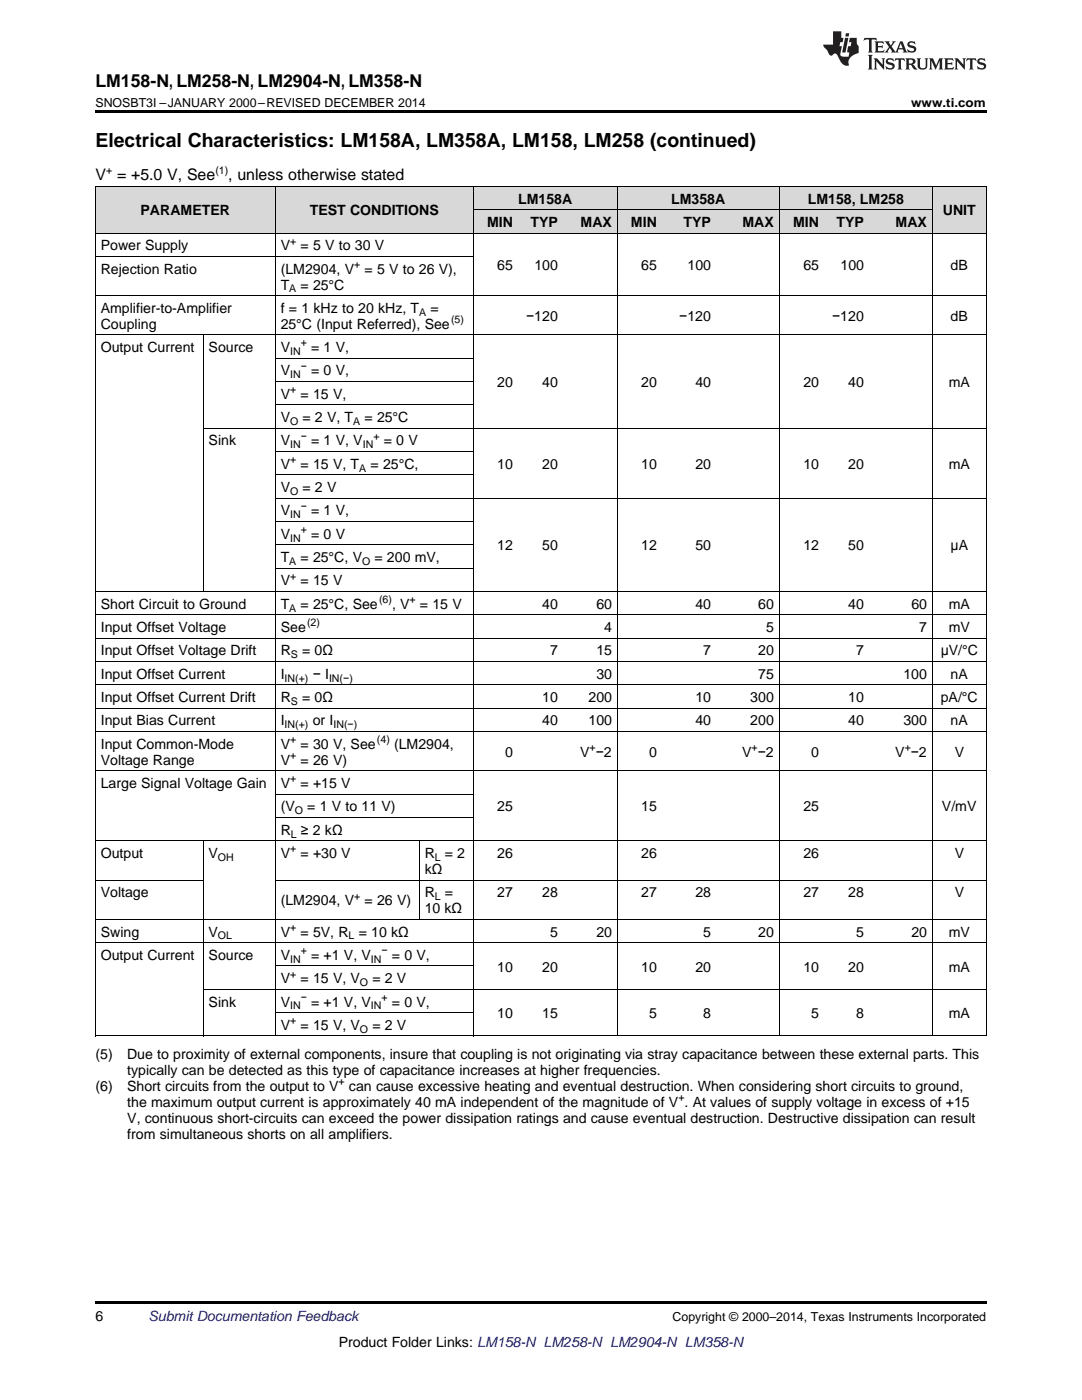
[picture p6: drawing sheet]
<svg xmlns="http://www.w3.org/2000/svg" width="216mm" height="279mm" viewBox="0 0 216 279" stroke-linecap="round" stroke-linejoin="round" font-family="sans-serif">
<defs><g id="words">
<text font-size="3.9" x="19" y="29.3">Electrical Characteristics: LM158A, LM358A, LM158, LM258 (continued)</text>
<text font-size="3.5" x="19" y="17.3">LM158-N, LM258-N, LM2904-N, LM358-N</text>
<g font-size="3.2">
<text x="19" y="36">V = +5.0 V, See</text>
<text x="45.5" y="36">, unless otherwise stated</text>
</g>
<g font-size="2.8">
<text x="103.4" y="40.6">LM158A</text>
<text x="133.9" y="40.6">LM358A</text>
<text x="161.2" y="40.6">LM158, LM258</text>
<text x="28" y="43">PARAMETER</text>
<text x="61.8" y="43">TEST CONDITIONS</text>
<text x="97.2" y="45.3">MIN</text>
<text x="105.8" y="45.3">TYP</text>
<text x="115.9" y="45.3">MAX</text>
<text x="125.9" y="45.3">MIN</text>
<text x="136.4" y="45.3">TYP</text>
<text x="148.2" y="45.3">MAX</text>
<text x="158.3" y="45.3">MIN</text>
<text x="166.9" y="45.3">TYP</text>
<text x="178.7" y="45.3">MAX</text>
<text x="188.1" y="43">UNIT</text>
<text x="20.1" y="50">Power Supply</text>
<text x="56" y="50">V</text>
<text x="60" y="50">= 5 V to 30 V</text>
<text x="99.2" y="53.9">65</text>
<text x="106.6" y="53.9">100</text>
<text x="128" y="53.9">65</text>
<text x="137.2" y="53.9">100</text>
<text x="160.3" y="53.9">65</text>
<text x="167.7" y="53.9">100</text>
<text x="189.7" y="53.9">dB</text>
<text x="20.1" y="54.6">Rejection Ratio</text>
<text x="56" y="54.6">(LM2904, V</text>
<text x="56" y="57.8">T</text>
<text x="60" y="57.8">= 25°C</text>
<text x="72.7" y="54.6">= 5 V to 26 V),</text>
<text x="20.1" y="62.4">Amplifier-to-Amplifier</text>
<text x="20.1" y="65.6">Coupling</text>
<text x="56" y="62.4">f = 1 kHz to 20 kHz, T</text>
<text x="56" y="65.6">25°C (Input Referred), See</text>
<text x="85.9" y="62.4">=</text>
<text x="105" y="64">−120</text>
<text x="135.5" y="64">−120</text>
<text x="166.1" y="64">−120</text>
<text x="189.7" y="64">dB</text>
<text x="20.1" y="70.3">Output Current</text>
<text x="41.6" y="70.3">Source</text>
<text x="56" y="70.3">V</text>
<text x="62.1" y="70.3">= 1 V,</text>
<text x="56" y="74.9">V</text>
<text x="62.1" y="74.9">= 0 V,</text>
<text x="99.2" y="77.3">20</text>
<text x="108.2" y="77.3">40</text>
<text x="128" y="77.3">20</text>
<text x="138.7" y="77.3">40</text>
<text x="160.3" y="77.3">20</text>
<text x="169.3" y="77.3">40</text>
<text x="189.3" y="77.3">mA</text>
<text x="56" y="79.6">V</text>
<text x="60" y="79.6">= 15 V,</text>
<text x="41.6" y="88.9">Sink</text>
<text x="56" y="84.2">V</text>
<text x="56" y="88.9">V</text>
<text x="60.4" y="84.2">= 2 V, T</text>
<text x="62.1" y="88.9">= 1 V, V</text>
<text x="72.7" y="84.2">= 25°C</text>
<text x="76.6" y="88.9">= 0 V</text>
<text x="56" y="93.6">V</text>
<text x="60" y="93.6">= 15 V, T</text>
<text x="73.9" y="93.6">= 25°C,</text>
<text x="99.2" y="93.6">10</text>
<text x="108.2" y="93.6">20</text>
<text x="128" y="93.6">10</text>
<text x="138.7" y="93.6">20</text>
<text x="160.3" y="93.6">10</text>
<text x="169.3" y="93.6">20</text>
<text x="189.3" y="93.6">mA</text>
<text x="56" y="98.2">V</text>
<text x="60.4" y="98.2">= 2 V</text>
<text x="56" y="102.9">V</text>
<text x="56" y="107.5">V</text>
<text x="62.1" y="102.9">= 1 V,</text>
<text x="62.1" y="107.5">= 0 V</text>
<text x="56" y="112.2">T</text>
<text x="60" y="112.2">= 25°C, V</text>
<text x="74.7" y="112.2">= 200 mV,</text>
<text x="99.2" y="109.9">12</text>
<text x="108.2" y="109.9">50</text>
<text x="128" y="109.9">12</text>
<text x="138.7" y="109.9">50</text>
<text x="160.3" y="109.9">12</text>
<text x="169.3" y="109.9">50</text>
<text x="189.7" y="109.9">μA</text>
<text x="56" y="116.8">V</text>
<text x="60" y="116.8">= 15 V</text>
<text x="20.1" y="121.5">Short Circuit to Ground</text>
<text x="56" y="121.5">T</text>
<text x="60" y="121.5">= 25°C, See</text>
<text x="78.2" y="121.5">, V</text>
<text x="83.8" y="121.5">= 15 V</text>
<text x="108.2" y="121.5">40</text>
<text x="119" y="121.5">60</text>
<text x="138.7" y="121.5">40</text>
<text x="151.3" y="121.5">60</text>
<text x="169.3" y="121.5">40</text>
<text x="181.9" y="121.5">60</text>
<text x="189.3" y="121.5">mA</text>
<text x="20.1" y="126.2">Input Offset Voltage</text>
<text x="20.1" y="130.8">Input Offset Voltage Drift</text>
<text x="56" y="126.2">See</text>
<text x="56" y="130.8">R</text>
<text x="60.3" y="130.8">= 0Ω</text>
<text x="109.8" y="130.8">7</text>
<text x="119" y="130.8">15</text>
<text x="120.5" y="126.2">4</text>
<text x="140.3" y="130.8">7</text>
<text x="151.3" y="130.8">20</text>
<text x="152.9" y="126.2">5</text>
<text x="170.9" y="130.8">7</text>
<text x="183.4" y="126.2">7</text>
<text x="187.7" y="130.8">μV/°C</text>
<text x="189.3" y="126.2">mV</text>
<text x="20.1" y="135.5">Input Offset Current</text>
<text x="56" y="135.5">I</text>
<text x="62.4" y="135.5">− I</text>
<text x="119" y="135.5">30</text>
<text x="151.3" y="135.5">75</text>
<text x="180.3" y="135.5">100</text>
<text x="189.7" y="135.5">nA</text>
<text x="20.1" y="140.1">Input Offset Current Drift</text>
<text x="56" y="140.1">R</text>
<text x="60.3" y="140.1">= 0Ω</text>
<text x="108.2" y="140.1">10</text>
<text x="117.4" y="140.1">200</text>
<text x="138.7" y="140.1">10</text>
<text x="149.7" y="140.1">300</text>
<text x="169.3" y="140.1">10</text>
<text x="187.7" y="140.1">pA/°C</text>
<text x="20.1" y="144.8">Input Bias Current</text>
<text x="20.1" y="149.4">Input Common-Mode</text>
<text x="56" y="144.8">I</text>
<text x="56" y="149.4">V</text>
<text x="60" y="149.4">= 30 V, See</text>
<text x="62.4" y="144.8">or I</text>
<text x="78.6" y="149.4">(LM2904,</text>
<text x="108.2" y="144.8">40</text>
<text x="117.4" y="144.8">100</text>
<text x="138.7" y="144.8">40</text>
<text x="149.7" y="144.8">200</text>
<text x="169.3" y="144.8">40</text>
<text x="180.3" y="144.8">300</text>
<text x="189.7" y="144.8">nA</text>
<text x="20.1" y="152.6">Voltage Range</text>
<text x="56" y="152.6">V</text>
<text x="60" y="152.6">= 26 V)</text>
<text x="100.8" y="151">0</text>
<text x="115.8" y="151">V −2</text>
<text x="129.5" y="151">0</text>
<text x="148.1" y="151">V −2</text>
<text x="161.9" y="151">0</text>
<text x="178.6" y="151">V −2</text>
<text x="190.5" y="151">V</text>
<text x="20.1" y="157.3">Large Signal Voltage Gain</text>
<text x="56" y="157.3">V</text>
<text x="56" y="161.9">(V</text>
<text x="60" y="157.3">= +15 V</text>
<text x="61.3" y="161.9">= 1 V to 11 V)</text>
<text x="99.2" y="161.9">25</text>
<text x="128" y="161.9">15</text>
<text x="160.3" y="161.9">25</text>
<text x="188" y="161.9">V/mV</text>
<text x="56" y="166.6">R</text>
<text x="60" y="166.6">≥ 2 kΩ</text>
<text x="20.1" y="171.2">Output</text>
<text x="41.6" y="171.2">V</text>
<text x="56" y="171.2">V</text>
<text x="60" y="171.2">= +30 V</text>
<text x="84.7" y="171.2">R</text>
<text x="88.8" y="171.2">= 2</text>
<text x="99.2" y="171.2">26</text>
<text x="128" y="171.2">26</text>
<text x="160.3" y="171.2">26</text>
<text x="190.5" y="171.2">V</text>
<text x="20.1" y="179.1">Voltage</text>
<text x="84.7" y="174.4">kΩ</text>
<text x="84.7" y="179.1">R</text>
<text x="88.8" y="179.1">=</text>
<text x="99.2" y="179.1">27</text>
<text x="108.2" y="179.1">28</text>
<text x="128" y="179.1">27</text>
<text x="138.7" y="179.1">28</text>
<text x="160.3" y="179.1">27</text>
<text x="169.3" y="179.1">28</text>
<text x="190.5" y="179.1">V</text>
<text x="56" y="180.7">(LM2904, V</text>
<text x="72.7" y="180.7">= 26 V)</text>
<text x="84.7" y="182.2">10 kΩ</text>
<text x="20.1" y="186.9">Swing</text>
<text x="20.1" y="191.6">Output Current</text>
<text x="41.6" y="186.9">V</text>
<text x="41.6" y="191.6">Source</text>
<text x="56" y="186.9">V</text>
<text x="56" y="191.6">V</text>
<text x="60" y="186.9">= 5V, R</text>
<text x="62.1" y="191.6">= +1 V, V</text>
<text x="71.6" y="186.9">= 10 kΩ</text>
<text x="78.2" y="191.6">= 0 V,</text>
<text x="109.8" y="186.9">5</text>
<text x="119" y="186.9">20</text>
<text x="140.3" y="186.9">5</text>
<text x="151.3" y="186.9">20</text>
<text x="170.9" y="186.9">5</text>
<text x="181.9" y="186.9">20</text>
<text x="189.3" y="186.9">mV</text>
<text x="56" y="196.2">V</text>
<text x="60" y="196.2">= 15 V, V</text>
<text x="74.3" y="196.2">= 2 V</text>
<text x="99.2" y="193.9">10</text>
<text x="108.2" y="193.9">20</text>
<text x="128" y="193.9">10</text>
<text x="138.7" y="193.9">20</text>
<text x="160.3" y="193.9">10</text>
<text x="169.3" y="193.9">20</text>
<text x="189.3" y="193.9">mA</text>
<text x="41.6" y="200.9">Sink</text>
<text x="56" y="200.9">V</text>
<text x="62.1" y="200.9">= +1 V, V</text>
<text x="78.2" y="200.9">= 0 V,</text>
<text x="99.2" y="203.2">10</text>
<text x="108.2" y="203.2">15</text>
<text x="129.5" y="203.2">5</text>
<text x="140.3" y="203.2">8</text>
<text x="161.9" y="203.2">5</text>
<text x="170.9" y="203.2">8</text>
<text x="189.3" y="203.2">mA</text>
<text x="56" y="205.5">V</text>
<text x="60" y="205.5">= 15 V, V</text>
<text x="74.3" y="205.5">= 2 V</text>
<text x="19" y="211.4">(5)</text>
<text x="25.4" y="211.4">Due to proximity of external components, insure that coupling is not originating via stray capacitance between these external parts. This</text>
<text x="25.4" y="214.6">typically can be detected as this type of capacitance increases at higher frequencies.</text>
<text x="19" y="217.7">(6)</text>
<text x="25.4" y="217.7">Short circuits from the output to V</text>
<text x="25.4" y="220.9">the maximum output current is approximately 40 mA independent of the magnitude of V . At values of supply voltage in excess of +15</text>
<text x="69.6" y="217.7">can cause excessive heating and eventual destruction. When considering short circuits to ground,</text>
<text x="25.4" y="224.1">V, continuous short-circuits can exceed the power dissipation ratings and cause eventual destruction. Destructive dissipation can result</text>
<text x="25.4" y="227.3">from simultaneous shorts on all amplifiers.</text>
<text x="19" y="263.6">6</text>
<text x="67.6" y="268.9">Product Folder Links: LM158-N LM258-N LM2904-N LM358-N</text>
</g>
<text font-size="2.8" fill="#0000c8" x="29.6" y="263.6">Submit Documentation Feedback</text>
<g font-size="2.5">
<text x="19" y="21.4">SNOSBT3I –JANUARY 2000–REVISED DECEMBER 2014</text>
<text x="181.8" y="21.4">www.ti.com</text>
<text x="134.2" y="263.6">Copyright © 2000–2014, Texas Instruments Incorporated</text>
</g>
<g font-size="2.1">
<text x="21.2" y="34.7">+</text>
<text x="43" y="34.7">(1)</text>
<text x="57.9" y="48.8">+</text>
<text x="70.7" y="53.5">+</text>
<text x="57.7" y="58.3">A</text>
<text x="83.6" y="63">A</text>
<text x="90" y="64.5">(5)</text>
<text x="57.9" y="70.8">IN</text>
<text x="60" y="69.1">+</text>
<text x="57.9" y="75.5">IN</text>
<text x="60" y="73.8">−</text>
<text x="57.9" y="78.5">+</text>
<text x="57.9" y="84.8">O</text>
<text x="57.9" y="89.5">IN</text>
<text x="60" y="87.8">−</text>
<text x="70.5" y="84.8">A</text>
<text x="72.4" y="89.5">IN</text>
<text x="74.5" y="87.8">+</text>
<text x="57.9" y="92.4">+</text>
<text x="71.7" y="94.1">A</text>
<text x="57.9" y="98.8">O</text>
<text x="60" y="101.7">−</text>
<text x="57.9" y="103.4">IN</text>
<text x="60" y="106.4">+</text>
<text x="57.7" y="112.7">A</text>
<text x="57.9" y="108.1">IN</text>
<text x="72.2" y="112.7">O</text>
<text x="57.9" y="115.7">+</text>
<text x="57.7" y="122.1">A</text>
<text x="61.3" y="125">(2)</text>
<text x="75.6" y="120.4">(6)</text>
<text x="81.7" y="120.4">+</text>
<text x="58" y="131.4">S</text>
<text x="56.8" y="136">IN(+)</text>
<text x="65.7" y="136">IN(−)</text>
<text x="58" y="140.7">S</text>
<text x="56.8" y="145.3">IN(+)</text>
<text x="57.9" y="148.3">+</text>
<text x="66.5" y="145.3">IN(−)</text>
<text x="75.2" y="148.3">(4)</text>
<text x="117.7" y="149.9">+</text>
<text x="150" y="149.9">+</text>
<text x="180.5" y="149.9">+</text>
<text x="57.9" y="151.5">+</text>
<text x="57.9" y="156.1">+</text>
<text x="58" y="167.1">L</text>
<text x="58.8" y="162.5">O</text>
<text x="43.5" y="171.8">OH</text>
<text x="57.9" y="170.1">+</text>
<text x="86.7" y="171.8">L</text>
<text x="70.7" y="179.5">+</text>
<text x="86.7" y="179.6">L</text>
<text x="57.9" y="185.8">+</text>
<text x="43.5" y="187.5">OL</text>
<text x="60" y="190.4">+</text>
<text x="69.6" y="187.5">L</text>
<text x="76.1" y="190.4">−</text>
<text x="57.9" y="192.1">IN</text>
<text x="57.9" y="195.1">+</text>
<text x="71.8" y="196.8">O</text>
<text x="74" y="192.1">IN</text>
<text x="57.9" y="201.4">IN</text>
<text x="60" y="199.7">−</text>
<text x="74" y="201.4">IN</text>
<text x="76.1" y="199.7">+</text>
<text x="57.9" y="204.4">+</text>
<text x="71.8" y="206.1">O</text>
<text x="67.6" y="216.6">+</text>
<text x="135.4" y="219.8">+</text>
</g>
</g></defs>
<g fill="#d8d8d8">
<path d="M19 37.3h21.6v9.3h-21.6z"/>
<path d="M40.6 37.3h14.4v9.3h-14.4z"/>
<path d="M55 37.3h28.7v9.3h-28.7z"/>
<path d="M83.7 37.3h10.8v9.3h-10.8z"/>
<path d="M94.5 41.9h8.9v4.7h-8.9z"/>
<path d="M103.4 41.9h9v4.7h-9z"/>
<path d="M112.4 41.9h10.8v4.7h-10.8z"/>
<path d="M123.2 41.9h9v4.7h-9z"/>
<path d="M132.2 41.9h10.7v4.7h-10.7z"/>
<path d="M142.9 41.9h12.6v4.7h-12.6z"/>
<path d="M155.5 41.9h9v4.7h-9z"/>
<path d="M164.5 41.9h9v4.7h-9z"/>
<path d="M173.5 41.9h12.6v4.7h-12.6z"/>
<path d="M186.1 37.3h10.7v9.3h-10.7z"/>
<path d="M94.5 37.3h8.9v4.6h-8.9z"/>
<path d="M103.4 37.3h9v4.6h-9z"/>
<path d="M112.4 37.3h10.8v4.6h-10.8z"/>
<path d="M123.2 37.3h9v4.6h-9z"/>
<path d="M132.2 37.3h10.7v4.6h-10.7z"/>
<path d="M142.9 37.3h12.6v4.6h-12.6z"/>
<path d="M155.5 37.3h9v4.6h-9z"/>
<path d="M164.5 37.3h9v4.6h-9z"/>
<path d="M173.5 37.3h12.6v4.6h-12.6z"/>
</g>
<path d="M19 22h177.8v.5h-177.8zM19 259.7h177.8v.5h-177.8z" fill="#000"/>
<g fill="none" stroke="#000" stroke-width=".2">
<path d="M19 37.2h177.8M19.1 37.2v169.6M54.9 37.2v169.6M94.4 37.2v169.6M123.1 37.2v169.6M155.5 37.2v169.6M186 37.2v169.6M196.8 37.2v169.6M19 59h177.8M19 51.2h75.4M19 46.5h177.8M94.5 41.9h91.6"/>
<path d="M19 66.8h177.8M40.5 66.9v51.2M55 76.1h39.4M55 71.5h39.4M40.6 85.5h156.2M55 99.4h141.8M55 94.8h39.4M55 90.1h39.4M55 80.8h39.4M19 118.1h177.8M55 113.4h39.4M55 108.7h39.4"/>
<path d="M55 104.1h39.4M19 136.7h177.8M19 132h177.8M19 127.4h177.8M19 122.7h177.8M19 153.8h177.8M19 146h177.8M19 141.3h177.8M55 158.5h39.4M19 175.6h21.6M19 167.8h177.8M40.5 167.9v38.9"/>
<path d="M55 175.6h141.8M55 163.1h39.4M83.6 167.9v15.6M19 188.1h177.8M19 183.5h177.8M40.6 197.4h156.2M55 192.8h39.4M19 206.7h177.8M55 202.1h39.4"/>
</g>
<g fill="#231f20">
<path d="M172.5 7.6l-.1 .5 .4-.2h.6v.1v2.1l-.2 .4h.9l-.2-.4v-2.1l.1-.1h.5l.5 .2-.2-.5zM174.5 8.3l.2 .3v1.5l-.2 .4h1.8l.2-.6a1.04 1.04 0 0 1-1.3 .2v-.7h.6l.3 .2v-.6l-.3 .2h-.6v-.6l.8-.1 .4 .3-.2-.5zM176.5 8.3l.9 1.1-.9 1.1h.8l-.2-.2 .4-.7 .5 .7-.2 .2h1.5l-.2-.2 .2-.4h.9l.1 .4-.2 .2h1l-.3-.3-.7-1.9h-.5l-.9 2-.8-1 .9-1h-.8l.1 .3-.4 .5-.3-.6 .1-.2zM179.7 8.6l.4 1h-.7zM181.3 8.4a.63 .63 0 0 0-.2 .7 .63 .63 0 0 0 .6 .4l.6 .2 .1 .2a.75 .75 0 0 1-.7 .4 .75 .75 0 0 1-.6-.5l.1 .7 .1-.1a1.11 1.11 0 0 0 1.5-.6 1.13 1.13 0 0 0-1.2-.8l-.1-.4a1.04 1.04 0 0 1 1.2 .2l-.2-.5-.2 .1-.4-.2zM173.2 10.9l.2 .4v2.2l-.2 .4h1l-.3-.4v-2.2l.3-.4zM174.3 11.6l.3 .4v1.5l-.3 .4h.8l-.2-.4v-1.3l1.5 1.7v-1.9l.2-.4h-.7l.2 .4v.9l-1.1-1.3zM177 11.8a.62 .62 0 0 0-.2 .7 .62 .62 0 0 0 .6 .4l.6 .1 .1 .3a.76 .76 0 0 1-.7 .3 .76 .76 0 0 1-.7-.4l.2 .7 .1-.1a1.11 1.11 0 0 0 1.5-.6 1.13 1.13 0 0 0-1.2-.8l-.1-.4a1.04 1.04 0 0 1 1.2 .2l-.2-.6-.2 .1-.5-.1zM178.7 11.6l-.2 .6a.61 .61 0 0 1 .8-.3v1.6l-.2 .4h.9l-.2-.4v-1.6a.63 .63 0 0 1 .7 .3l-.1-.6zM180.6 11.6l.3 .4v1.5l-.3 .4h1l-.2-.2-.1-.8 .6 .2a.76 .76 0 0 0 1.2 .7l-1-1a.58 .58 0 0 0 .6-.5 .58 .58 0 0 0-.5-.6zM181.4 11.9h.1a.45 .45 0 0 1 .5 .1 .45 .45 0 0 1 .1 .5l-.8 .2zM182.9 11.6l.2 .2a2.17 2.17 0 0 0 .3 1.9 .99 .99 0 0 0 1.6-.6v-1.1l.2-.4h-.7l.2 .2a1.92 1.92 0 0 1-.2 1.8 .6 .6 0 0 1-.9-.5v-1.1l.2-.4zM185.4 11.6l.2 .4v1.5l-.2 .4h.7l-.2-.4v-1.4l.8 1.8 .8-1.8v1.4l-.2 .4h.9l-.2-.4v-1.5l.2-.4h-.8l-.6 1.5-.6-1.5zM188.4 11.6l.2 .4v1.5l-.2 .4h1.8l.1-.6a1.04 1.04 0 0 1-1.2 .1v-.6h.5l.4 .2v-.6l-.4 .2h-.5v-.7h.8l.3 .3-.1-.6zM190.5 11.6l.2 .4v1.5l-.2 .4h.7l-.2-.4v-1.3l1.5 1.7v-1.9l.2-.4h-.7l.2 .4v.9l-1.1-1.3zM192.9 11.6l-.1 .6a.61 .61 0 0 1 .7-.3l.1 1.6-.3 .4h1l-.3-.4 .1-1.6a.63 .63 0 0 1 .7 .3l-.1-.6zM195.2 11.8a.62 .62 0 0 0-.2 .7 .62 .62 0 0 0 .6 .4l.6 .1 .1 .3a.76 .76 0 0 1-.7 .3 .76 .76 0 0 1-.6-.4l.1 .7 .1-.1a1.11 1.11 0 0 0 1.6-.6 1.13 1.13 0 0 0-1.3-.8l-.1-.4a1.04 1.04 0 0 1 1.2 .2l-.1-.6-.2 .1-.5-.1z"/>
<path d="M166.2 6.3v2.6h-1.9v.4l.8 .9a.91 .91 0 0 0 1 .8 .56 .56 0 0 1 .5-.3 .56 .56 0 0 1 .5 .3l.4 .8a1.53 1.53 0 0 0 1.9 1.2 1.54 1.54 0 0 1 1-2.1l.9-.3v-1.4a1.52 1.52 0 0 1-.4-1.6h-1.3l-.2 .8h.5l-.2 .8h-.5l-.1 1v.2l.4 .1-.2 .8a1.93 1.93 0 0 1-1.6-.3l.3-1.8h-.5l.2-.8h.4l.2-.8h-.4v-1.3zM168.6 7.6l-.6 2.9h.7l.6-2.9zM168.8 6.6l-.1 .7h.6l.2-.7z"/>
</g>
<use href="#words"/>
</svg>
